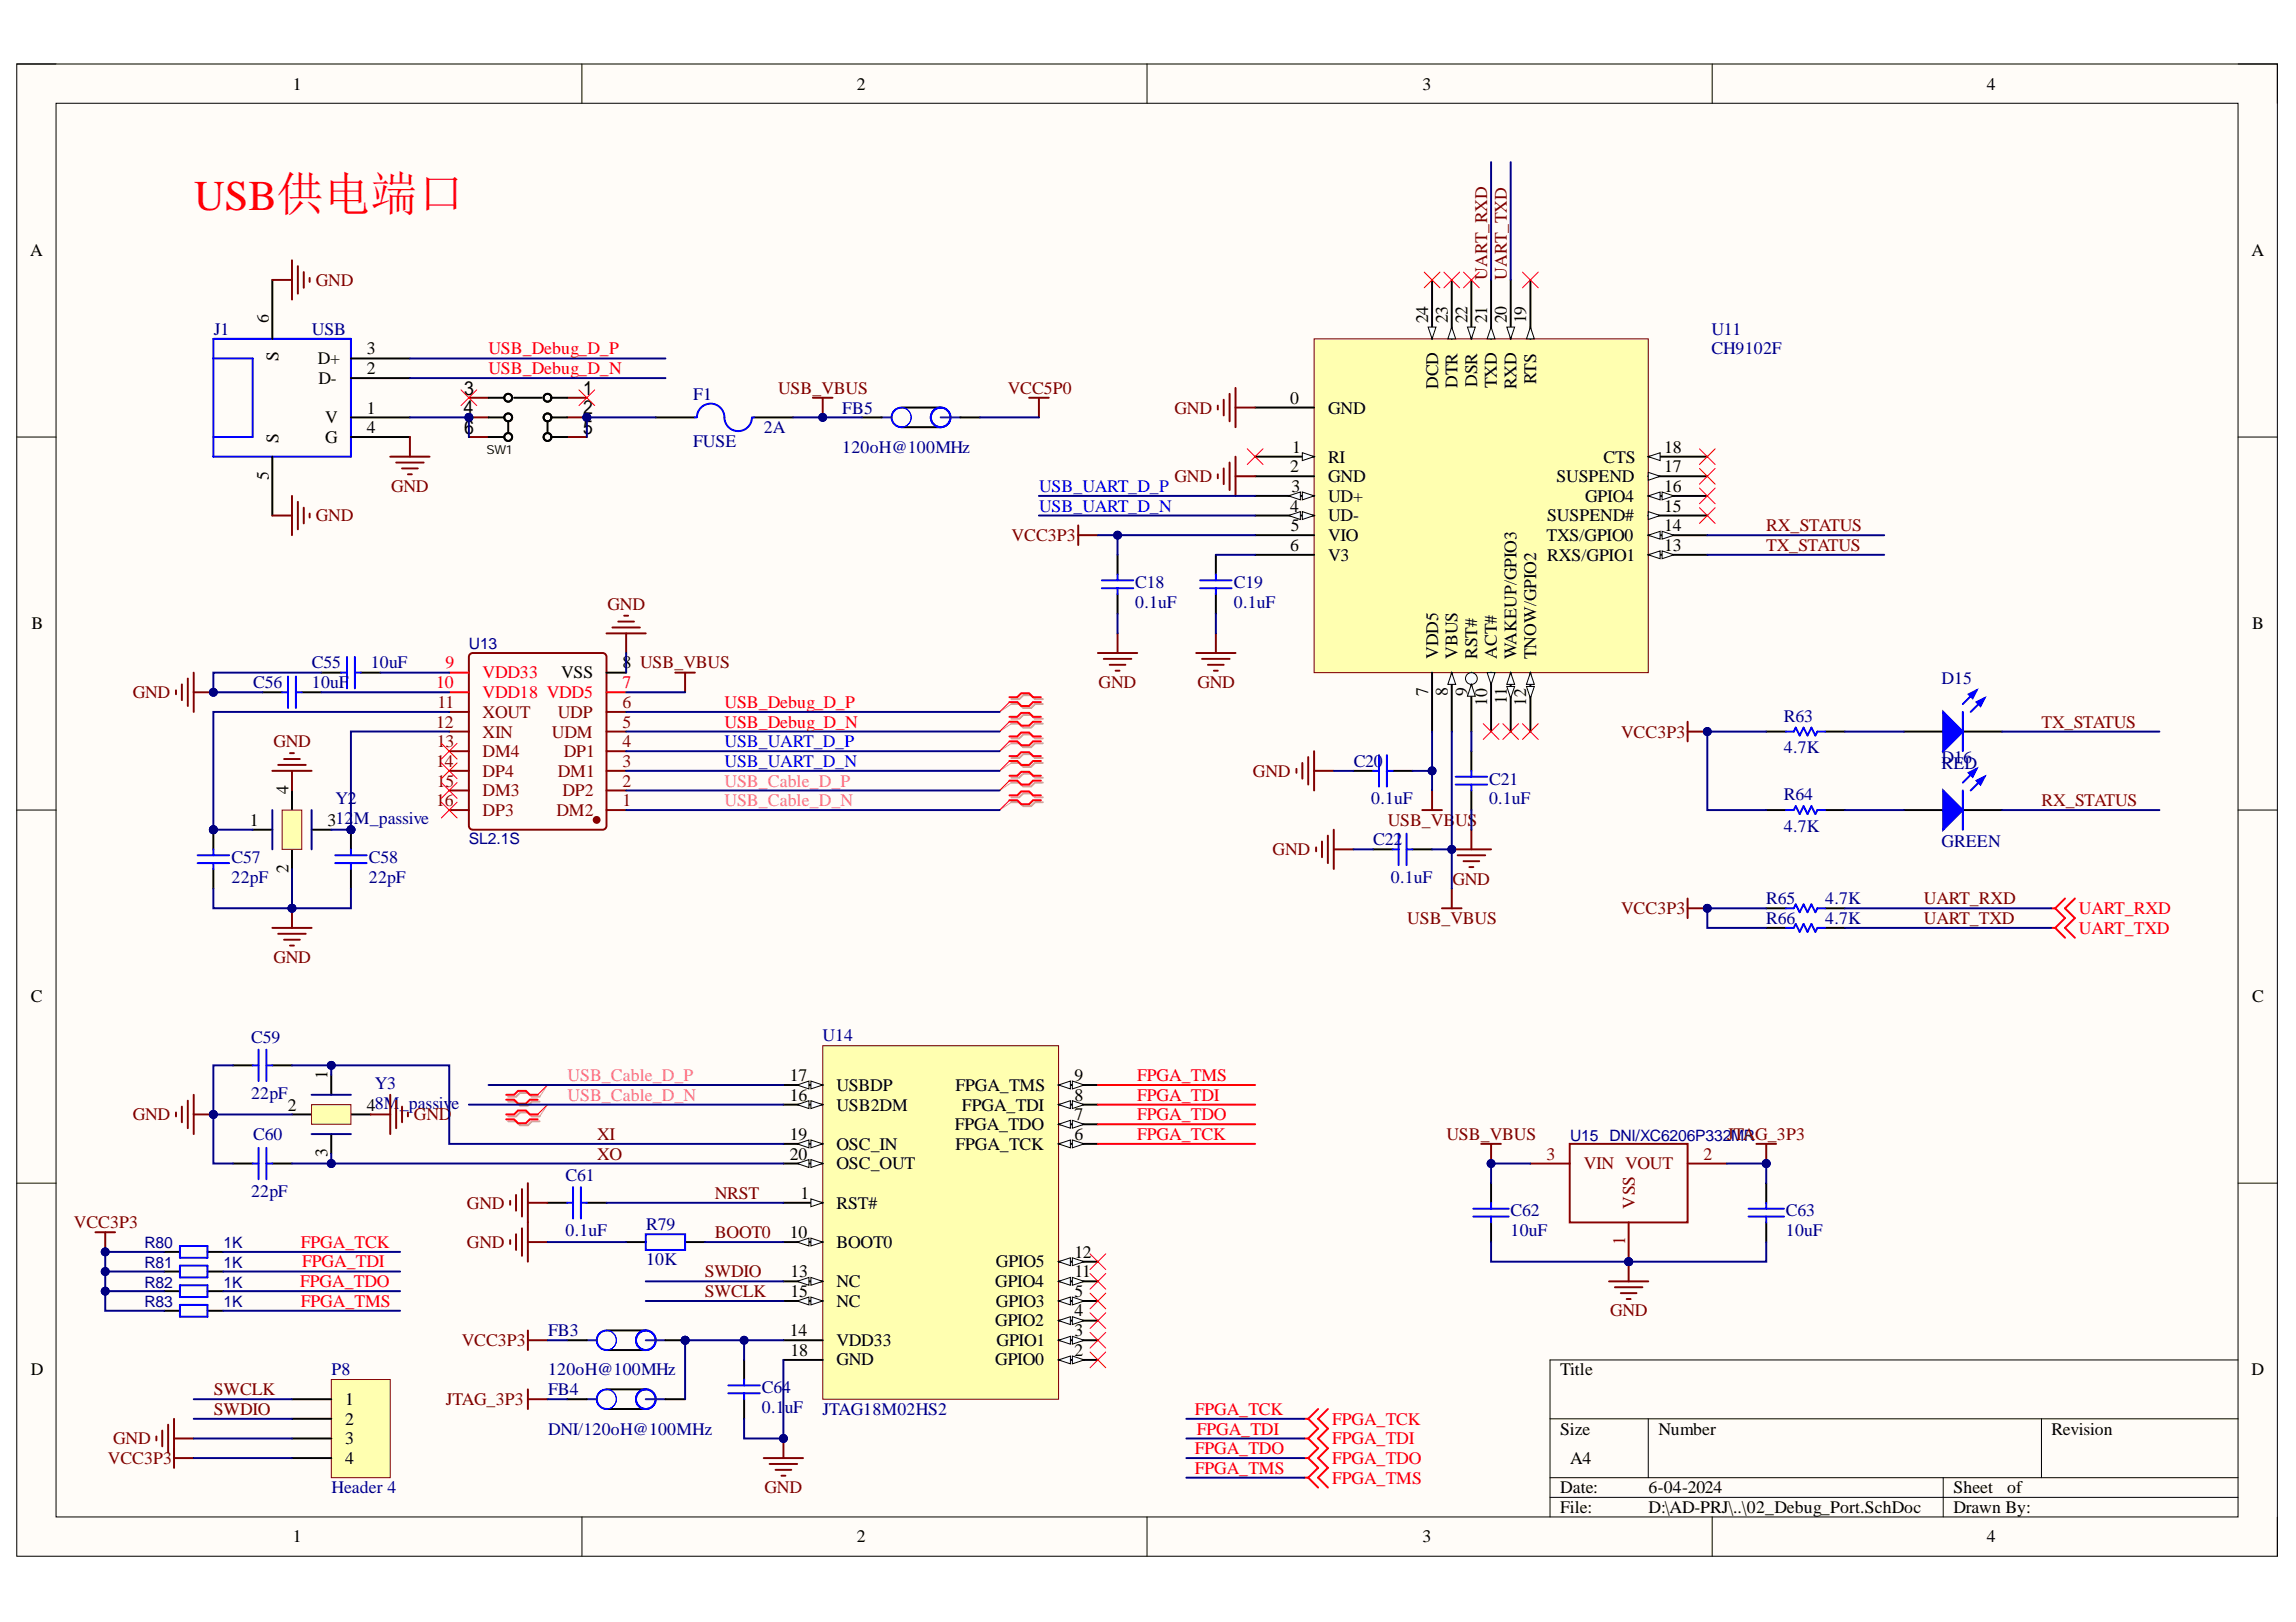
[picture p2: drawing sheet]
<svg xmlns="http://www.w3.org/2000/svg" width="297mm" height="210mm" viewBox="0 0 297 210" stroke-linecap="round" stroke-linejoin="round" font-family="sans-serif">
<defs><g id="words">
<text font-size="5.5" fill="#f00" x="25.1" y="27.1">USB供电端口</text>
<g font-size="2.3">
<text x="37.9" y="11.6">1</text>
<text x="110.8" y="11.6">2</text>
<text x="184" y="11.6">3</text>
<text x="257" y="11.6">4</text>
<text x="3.9" y="33.1">A</text>
<text x="291.3" y="33.1">A</text>
<text x="34.8" y="41.9" transform="rotate(-90 34.8 41.9)">6</text>
<text x="184.8" y="41.9" transform="rotate(-90 184.8 41.9)">24</text>
<text x="187.3" y="41.9" transform="rotate(-90 187.3 41.9)">23</text>
<text x="189.8" y="41.9" transform="rotate(-90 189.8 41.9)">22</text>
<text x="192.4" y="41.9" transform="rotate(-90 192.4 41.9)">21</text>
<text x="194.9" y="41.9" transform="rotate(-90 194.9 41.9)">20</text>
<text x="197.5" y="41.9" transform="rotate(-90 197.5 41.9)">19</text>
<text x="36" y="46.8" transform="rotate(-90 36 46.8)">S</text>
<text x="41.1" y="47.1">D+</text>
<text x="47.5" y="45.8">3</text>
<text x="41.2" y="49.7">D-</text>
<text x="47.5" y="48.4">2</text>
<text x="47.5" y="53.5">1</text>
<text x="166.9" y="52.3">0</text>
<text x="171.8" y="53.5">GND</text>
<text x="186" y="50.4" transform="rotate(-90 186 50.4)">DCD</text>
<text x="188.6" y="50.2" transform="rotate(-90 188.6 50.2)">DTR</text>
<text x="191.1" y="50.1" transform="rotate(-90 191.1 50.1)">DSR</text>
<text x="193.7" y="50.2" transform="rotate(-90 193.7 50.2)">TXD</text>
<text x="196.2" y="50.4" transform="rotate(-90 196.2 50.4)">RXD</text>
<text x="198.7" y="49.7" transform="rotate(-90 198.7 49.7)">RTS</text>
<text x="36" y="57.3" transform="rotate(-90 36 57.3)">S</text>
<text x="42" y="54.8">V</text>
<text x="42" y="57.3">G</text>
<text x="47.5" y="56.1">4</text>
<text x="167.2" y="58.6">1</text>
<text x="171.8" y="59.9">RI</text>
<text x="207.4" y="59.9">CTS</text>
<text x="215.3" y="58.6">18</text>
<text x="34.8" y="62.1" transform="rotate(-90 34.8 62.1)">5</text>
<text x="166.9" y="61.1">2</text>
<text x="167.1" y="63.7">3</text>
<text x="171.8" y="62.4">GND</text>
<text x="171.8" y="64.9">UD+</text>
<text x="201.4" y="62.4">SUSPEND</text>
<text x="205.1" y="64.9">GPIO4</text>
<text x="215.3" y="61.1">17</text>
<text x="215.3" y="63.7">16</text>
<text x="166.9" y="66.2">4</text>
<text x="166.9" y="71.3">6</text>
<text x="167" y="68.7">5</text>
<text x="171.8" y="67.5">UD-</text>
<text x="171.8" y="70">VIO</text>
<text x="200.1" y="70">TXS/GPIO0</text>
<text x="200.2" y="67.5">SUSPEND#</text>
<text x="215.3" y="66.2">15</text>
<text x="215.3" y="71.3">13</text>
<text x="215.3" y="68.7">14</text>
<text x="171.8" y="72.5">V3</text>
<text x="200.2" y="72.5">RXS/GPIO1</text>
<text x="4.1" y="81.4">B</text>
<text x="291.4" y="81.4">B</text>
<text x="72.6" y="87.8">VSS</text>
<text x="80.5" y="86.5">8</text>
<text x="186" y="85.3" transform="rotate(-90 186 85.3)">VDD5</text>
<text x="188.6" y="85.3" transform="rotate(-90 188.6 85.3)">VBUS</text>
<text x="191.1" y="85.3" transform="rotate(-90 191.1 85.3)">RST#</text>
<text x="193.7" y="85.3" transform="rotate(-90 193.7 85.3)">ACT#</text>
<text x="196.2" y="85.3" transform="rotate(-90 196.2 85.3)">WAKEUP/GPIO3</text>
<text x="198.7" y="85.3" transform="rotate(-90 198.7 85.3)">TNOW/GPIO2</text>
<text x="184.8" y="90.1" transform="rotate(-90 184.8 90.1)">7</text>
<text x="187.3" y="90.1" transform="rotate(-90 187.3 90.1)">8</text>
<text x="189.8" y="90.1" transform="rotate(-90 189.8 90.1)">9</text>
<text x="192.4" y="91.3" transform="rotate(-90 192.4 91.3)">10</text>
<text x="194.9" y="91.1" transform="rotate(-90 194.9 91.1)">11</text>
<text x="197.5" y="91.3" transform="rotate(-90 197.5 91.3)">12</text>
<text x="32.3" y="106.9">1</text>
<text x="37.3" y="102.8" transform="rotate(-90 37.3 102.8)">4</text>
<text x="42.4" y="106.9">312</text>
<text x="37.3" y="113" transform="rotate(-90 37.3 113)">2</text>
<text x="4" y="129.7">C</text>
<text x="291.4" y="129.7">C</text>
<text x="37.2" y="143.7">2</text>
<text x="42.4" y="139.7" transform="rotate(-90 42.4 139.7)">1</text>
<text x="47.5" y="143.7">48M_passiv</text>
<text x="102.2" y="142.4">16</text>
<text x="102.2" y="139.9">17</text>
<text x="108.2" y="143.7">USB2DM</text>
<text x="108.2" y="141.2">USBDP</text>
<text x="123.6" y="141.2">FPGA_TMS</text>
<text x="124.5" y="143.7">FPGA_TDI</text>
<text x="139" y="142.4">8</text>
<text x="139" y="139.9">9</text>
<text x="42.4" y="149.7" transform="rotate(-90 42.4 149.7)">3</text>
<text x="102.2" y="147.5">19</text>
<text x="108.2" y="148.8">OSC_IN</text>
<text x="123.5" y="146.3">FPGA_TDO</text>
<text x="123.6" y="148.8">FPGA_TCK</text>
<text x="139" y="147.5">6</text>
<text x="139" y="145">7</text>
<text x="102.2" y="150.1">20</text>
<text x="103.6" y="155.1">1</text>
<text x="108.2" y="151.3">OSC_OUT</text>
<text x="102.2" y="160.2">10</text>
<text x="108.2" y="156.4">RST#</text>
<text x="108.2" y="161.5">BOOT0</text>
<text x="102.3" y="165.3">13</text>
<text x="102.3" y="167.8">15</text>
<text x="108.2" y="166.5">NC</text>
<text x="128.8" y="166.5">GPIO4</text>
<text x="128.8" y="164">GPIO5</text>
<text x="139" y="167.8">5</text>
<text x="139" y="165.3">11</text>
<text x="139" y="162.7">12</text>
<text x="102.2" y="172.9">14</text>
<text x="108.2" y="169.1">NC</text>
<text x="128.8" y="171.6">GPIO2</text>
<text x="128.8" y="169.1">GPIO3</text>
<text x="139" y="172.9">3</text>
<text x="139" y="170.3">4</text>
<text x="4" y="178">D</text>
<text x="102.3" y="175.4">18</text>
<text x="108.2" y="176.7">GND</text>
<text x="108.2" y="174.2">VDD33</text>
<text x="128.8" y="176.7">GPIO0</text>
<text x="128.9" y="174.2">GPIO1</text>
<text x="139" y="175.4">2</text>
<text x="201.9" y="178">Title</text>
<text x="291.3" y="178">D</text>
<text x="44.7" y="181.8">1</text>
<text x="44.7" y="184.4">2</text>
<text x="201.9" y="185.6">Size</text>
<text x="214.6" y="185.6">Number</text>
<text x="265.4" y="185.6">Revision</text>
<text x="44.7" y="186.9">3</text>
<text x="44.7" y="189.5">4</text>
<text x="203.1" y="189.5">A4</text>
<text x="201.9" y="193.3">Date:</text>
<text x="201.9" y="195.8">File:</text>
<text x="213.3" y="193.3">6-04-2024</text>
<text x="213.3" y="195.8">D:\AD-PRJ\..\02_Debug_Port.SchDoc</text>
<text x="252.7" y="193.3">Sheet</text>
<text x="252.7" y="195.8">Drawn By:</text>
<text x="259.7" y="193.3">of</text>
<text x="37.9" y="199.6">1</text>
<text x="110.8" y="199.6">2</text>
<text x="184" y="199.6">3</text>
<text x="257" y="199.6">4</text>
</g>
<g font-size="2.3" fill="#800000">
<text x="40.9" y="36.9">GND</text>
<text x="192.4" y="36.2" transform="rotate(-90 192.4 36.2)">UART_RXD</text>
<text x="194.9" y="36.2" transform="rotate(-90 194.9 36.2)">UART_TXD</text>
<text x="100.7" y="51">USB_VBUS</text>
<text x="130.4" y="51">VCC5P0</text>
<text x="151.9" y="53.5">GND</text>
<text x="50.6" y="63.7">GND</text>
<text x="151.9" y="62.4">GND</text>
<text x="40.9" y="67.5">GND</text>
<text x="130.9" y="70">VCC3P3</text>
<text x="78.6" y="78.9">GND</text>
<text x="82.8" y="86.5">USB_VBUS</text>
<text x="142.1" y="89">GND</text>
<text x="154.9" y="89">GND</text>
<text x="17.2" y="90.3">GND</text>
<text x="209.7" y="95.4">VCC3P3</text>
<text x="35.4" y="96.7">GND</text>
<text x="162.1" y="100.5">GND</text>
<text x="179.5" y="106.9">USB_VBUS</text>
<text x="164.6" y="110.7">GND</text>
<text x="182.1" y="119.5">USB_VBUS</text>
<text x="187.9" y="114.5">GND</text>
<text x="209.7" y="118.3">VCC3P3</text>
<text x="248.9" y="119.5">UART_TXD</text>
<text x="248.9" y="117">UART_RXD</text>
<text x="35.4" y="124.6">GND</text>
<text x="17.2" y="145">GND</text>
<text x="53.6" y="145">GND</text>
<text x="77.2" y="147.5">XI</text>
<text x="187.1" y="147.5">USB_VBUS</text>
<text x="224.3" y="147.5">T</text>
<text x="77.2" y="150.1">XO</text>
<text x="92.5" y="155.1">NRST</text>
<text x="9.6" y="158.9">VCC3P3</text>
<text x="60.4" y="156.4">GND</text>
<text x="60.4" y="161.5">GND</text>
<text x="92.5" y="160.2">BOOT0</text>
<text x="91.2" y="167.8">SWCLK</text>
<text x="91.2" y="165.3">SWDIO</text>
<text x="208.3" y="170.3">GND</text>
<text x="59.7" y="174.2">VCC3P3</text>
<text x="27.7" y="180.6">SWCLK</text>
<text x="27.7" y="183.1">SWDIO</text>
<text x="57.7" y="181.8">JTAG_3P3</text>
<text x="14" y="189.5">VCC3P3</text>
<text x="14.6" y="186.9">GND</text>
<text x="98.9" y="193.3">GND</text>
</g>
<g font-size="2.3" fill="#000080">
<text x="27.7" y="43.3">J1</text>
<text x="40.4" y="43.3">USB</text>
<text x="221.4" y="43.3">U11</text>
<text x="221.4" y="45.8">CH9102F</text>
<text x="89.7" y="51.7">F1</text>
<text x="109" y="53.5">FB5</text>
<text x="89.7" y="57.8">FUSE</text>
<text x="98.8" y="56.1">2A</text>
<text x="109" y="58.6">120oH@100MHz</text>
<text x="146.9" y="76.1">C18</text>
<text x="159.6" y="76.1">C19</text>
<text x="146.9" y="78.6">0.1uF</text>
<text x="159.6" y="78.6">0.1uF</text>
<text x="32.7" y="89">C56</text>
<text x="40.4" y="86.5">C55</text>
<text x="40.4" y="89">10uF</text>
<text x="48" y="86.5">10uF</text>
<text x="251.2" y="88.5">D15</text>
<text x="230.8" y="93.4">R63</text>
<text x="175.1" y="99.3">C20</text>
<text x="192.6" y="101.5">C21</text>
<text x="230.8" y="97.5">4.7K</text>
<text x="251.2" y="98.7">D16</text>
<text x="251.2" y="99.5">RED</text>
<text x="43.4" y="104.1">Y2</text>
<text x="45.8" y="106.6">M_passive</text>
<text x="177.4" y="104.1">0.1uF</text>
<text x="192.6" y="104.1">0.1uF</text>
<text x="230.8" y="107.6">4.7K</text>
<text x="230.8" y="103.6">R64</text>
<text x="29.9" y="111.7">C57</text>
<text x="47.7" y="111.7">C58</text>
<text x="177.7" y="109.4">C22</text>
<text x="251.2" y="109.6">GREEN</text>
<text x="29.9" y="114.2">22pF</text>
<text x="47.7" y="114.2">22pF</text>
<text x="179.9" y="114.2">0.1uF</text>
<text x="228.5" y="117">R65</text>
<text x="228.5" y="119.5">R66</text>
<text x="236.1" y="117">4.7K</text>
<text x="236.1" y="119.5">4.7K</text>
<text x="32.5" y="135">C59</text>
<text x="106.4" y="134.8">U14</text>
<text x="32.5" y="142.2">22pF</text>
<text x="48.5" y="140.9">Y3</text>
<text x="58.4" y="143.5">e</text>
<text x="32.7" y="147.5">C60</text>
<text x="32.5" y="154.9">22pF</text>
<text x="73.2" y="152.8">C61</text>
<text x="73.2" y="159.9">0.1uF</text>
<text x="83.6" y="159.2">R79</text>
<text x="195.4" y="159.9">10uF</text>
<text x="195.4" y="157.4">C62</text>
<text x="231" y="159.9">10uF</text>
<text x="231" y="157.4">C63</text>
<text x="83.6" y="163.8">10K</text>
<text x="70.9" y="172.9">FB3</text>
<text x="42.9" y="178">P8</text>
<text x="70.9" y="178">120oH@100MHz</text>
<text x="70.9" y="185.6">DNI/120oH@100MHz</text>
<text x="70.9" y="180.6">FB4</text>
<text x="98.6" y="182.9">0.1</text>
<text x="98.6" y="180.3">C64</text>
<text x="101.5" y="182.9">uF</text>
<text x="106.4" y="183.1">JTAG18M02HS2</text>
<text x="42.9" y="193.3">Header 4</text>
</g>
<g font-size="2.3" fill="#f00">
<text x="63.2" y="45.8">USB_Debug_D_P</text>
<text x="63.2" y="48.4">USB_Debug_D_N</text>
<text x="56.4" y="89">10</text>
<text x="57.6" y="86.5">9</text>
<text x="62.4" y="87.8">VDD33</text>
<text x="80.5" y="89">7</text>
<text x="62.4" y="90.3">VDD18 VDD5</text>
<text x="93.7" y="94.2">USB_Debug_D_N</text>
<text x="93.7" y="91.6">USB_Debug_D_P</text>
<text x="269" y="118.3">UART_RXD</text>
<text x="269" y="120.8">UART_TXD</text>
<text x="147.1" y="142.4">FPGA_TDI</text>
<text x="147.1" y="139.9">FPGA_TMS</text>
<text x="147.1" y="147.5">FPGA_TCK</text>
<text x="147.1" y="145">FPGA_TDO</text>
<text x="38.9" y="161.5">FPGA_TCK</text>
<text x="38.8" y="166.5">FPGA_TDO</text>
<text x="39.1" y="164">FPGA_TDI</text>
<text x="38.9" y="169.1">FPGA_TMS</text>
<text x="154.6" y="183.1">FPGA_TCK</text>
<text x="154.8" y="185.6">FPGA_TDI</text>
<text x="172.3" y="184.4">FPGA_TCK</text>
<text x="154.6" y="188.2">FPGA_TDO</text>
<text x="154.6" y="190.7">FPGA_TMS</text>
<text x="172.3" y="186.9">FPGA_TDI</text>
<text x="172.3" y="189.5">FPGA_TDO</text>
<text x="172.3" y="192">FPGA_TMS</text>
</g>
<g font-size="2.3" fill="#00f">
<text x="134.4" y="63.7">USB_UART_D_P</text>
<text x="134.4" y="66.2">USB_UART_D_N</text>
<text x="93.7" y="99.3">USB_UART_D_N</text>
<text x="93.7" y="96.7">USB_UART_D_P</text>
</g>
<g font-size="2.3" fill="#980000">
<text x="228.5" y="71.3">TX_STATUS</text>
<text x="228.5" y="68.7">RX_STATUS</text>
<text x="264.1" y="94.2">TX_STATUS</text>
<text x="264.1" y="104.3">RX_STATUS</text>
</g>
<g font-size="2.3" fill="#800">
<text x="56.4" y="94.2">12</text>
<text x="56.6" y="91.6">11</text>
<text x="62.4" y="92.9">XOUT</text>
<text x="62.4" y="95.4">XIN</text>
<text x="71.4" y="95.4">UDM</text>
<text x="72.2" y="92.9">UDP</text>
<text x="80.5" y="94.2">5</text>
<text x="80.5" y="91.6">6</text>
<text x="56.4" y="99.3">14</text>
<text x="56.5" y="96.7">13</text>
<text x="56.5" y="101.8">15</text>
<text x="62.4" y="98">DM4</text>
<text x="62.4" y="100.5">DP4</text>
<text x="72.2" y="100.5">DM1</text>
<text x="72.9" y="98">DP1</text>
<text x="80.5" y="101.8">2</text>
<text x="80.5" y="99.3">3</text>
<text x="80.5" y="96.7">4</text>
<text x="56.4" y="104.3">16</text>
<text x="62.4" y="103.1">DM3</text>
<text x="62.4" y="105.6">DP3</text>
<text x="72" y="105.6">DM2</text>
<text x="72.8" y="103.1">DP2</text>
<text x="80.5" y="104.3">1</text>
<text x="200.1" y="150.1">3</text>
<text x="204.9" y="151.3">VIN VOUT</text>
<text x="220.4" y="150.1">2</text>
<text x="210.2" y="161.1" transform="rotate(-90 210.2 161.1)">1</text>
<text x="211.5" y="156.4" transform="rotate(-90 211.5 156.4)">VSS</text>
</g>
<g font-size="2.3" fill="#f0f">
<text x="93.7" y="101.8">USB_Cable_D_P</text>
<text x="93.7" y="104.3">USB_Cable_D_N</text>
<text x="73.4" y="142.4">USB_Cable_D_N</text>
<text x="73.4" y="139.9">USB_Cable_D_P</text>
</g>
<g font-size="2" fill="#000080">
<text x="60.7" y="84">U13</text>
<text x="60.7" y="109.2">SL2.1S</text>
<text x="203.1" y="147.6">U15 DNI/XC6206P332JMA</text>
<text x="225.6" y="147.6">RG_3P3</text>
<text x="18.7" y="161.6">R80</text>
<text x="28.9" y="161.6">1K</text>
<text x="18.7" y="164.1">R81</text>
<text x="18.7" y="166.6">R82</text>
<text x="28.9" y="164.1">1K</text>
<text x="28.9" y="166.6">1K</text>
<text x="18.7" y="169.2">R83</text>
<text x="28.9" y="169.2">1K</text>
</g>
<text font-size="1.6" x="62.9" y="58.8">SW1</text>
</g></defs>
<path d="M2.2 8.3h292.4v193.1h-292.4z" fill-rule="evenodd" fill="#fffcf8"/>
<path d="M2.2 8.3h292.4v193.1h-292.4z" fill="none" stroke="#000" stroke-width=".13"/>
<path d="M7.3 13.4h282.2v182.9h-282.2z" fill-rule="evenodd" fill="#fffcf8"/>
<g fill="none" stroke="#000" stroke-width=".13">
<path d="M2.2 8.3h5.1M7.3 13.4h282.2v182.9h-282.2zM75.3 8.3v5.1M148.4 8.3v5.1M221.5 8.3v5.1M289.5 8.3h5.1v5.1M2.2 56.6h5.1M289.5 56.6h5.1M2.2 104.8h5.1M289.5 104.8h5.1M2.2 153.1h5.1M289.5 153.1h5.1"/>
<path d="M289.5 176h-89v20.3M75.3 196.3v5.1M148.4 196.3v5.1M200.5 183.6h89M200.5 191.2h89M200.5 193.8h89M213.2 183.6v7.6M221.5 196.3v5.1M251.4 191.2v5.1M264.1 183.6v7.6M294.6 196.3v5.1"/>
</g>
<path d="M170 43.8h43.2v43.2h-43.2z" fill-rule="evenodd" fill="#ffffb0"/>
<path d="M170 43.8h43.2v43.2h-43.2z" fill="none" stroke="#800000" stroke-width=".13"/>
<path d="M192.9 36.2v7.6" fill="none" stroke="#000" stroke-width=".25"/>
<path d="M192.9 42.3l.5 1.5h-1z" fill="#f8fcff"/>
<path d="M192.9 42.3l.5 1.5h-1z" fill="none" stroke="#000" stroke-width=".13"/>
<path d="M162.4 61.6h7.6M162.4 64.2h7.6" fill="none" stroke="#000" stroke-width=".25"/>
<path d="M168.5 63.7l1.5 .5-1.5 .5z" fill="#f8fcff"/>
<path d="M168.5 63.7l1.5 .5-1.5 .5z" fill="none" stroke="#000" stroke-width=".13"/>
<path d="M166.7 64.2l1.5-.5v1z" fill="#f8fcff"/>
<path d="M166.7 64.2l1.5-.5v1z" fill="none" stroke="#000" stroke-width=".13"/>
<path d="M162.4 66.7h7.6" fill="none" stroke="#000" stroke-width=".25"/>
<path d="M168.5 66.2l1.5 .5-1.5 .5z" fill="#f8fcff"/>
<path d="M168.5 66.2l1.5 .5-1.5 .5z" fill="none" stroke="#000" stroke-width=".13"/>
<path d="M166.7 66.7l1.5-.5v1z" fill="#f8fcff"/>
<path d="M166.7 66.7l1.5-.5v1z" fill="none" stroke="#000" stroke-width=".13"/>
<path d="M190.4 36.2v7.6M162.4 52.7h7.6" fill="none" stroke="#000" stroke-width=".25"/>
<path d="M189.8 42.3h1.1l-.5 1.5z" fill="#f8fcff"/>
<path d="M189.8 42.3h1.1l-.5 1.5z" fill="none" stroke="#000" stroke-width=".13"/>
<path d="M162.4 59.1h7.6" fill="none" stroke="#000" stroke-width=".25"/>
<path d="M168.5 58.6l1.5 .5-1.5 .5z" fill="#f8fcff"/>
<path d="M168.5 58.6l1.5 .5-1.5 .5z" fill="none" stroke="#000" stroke-width=".13"/>
<path d="M213.2 61.6h7.7" fill="none" stroke="#000" stroke-width=".25"/>
<path d="M213.2 61.1l1.6 .5-1.6 .6z" fill="#f8fcff"/>
<path d="M213.2 61.1l1.6 .5-1.6 .6z" fill="none" stroke="#000" stroke-width=".13"/>
<path d="M213.2 64.2h7.7" fill="none" stroke="#000" stroke-width=".25"/>
<path d="M213.2 64.2l1.6-.5v1z" fill="#f8fcff"/>
<path d="M213.2 64.2l1.6-.5v1z" fill="none" stroke="#000" stroke-width=".13"/>
<path d="M215 63.7l1.6 .5-1.6 .5z" fill="#f8fcff"/>
<path d="M215 63.7l1.6 .5-1.6 .5z" fill="none" stroke="#000" stroke-width=".13"/>
<path d="M198 87v7.7" fill="none" stroke="#000" stroke-width=".25"/>
<path d="M198 87l.5 1.6h-1z" fill="#f8fcff"/>
<path d="M198 87l.5 1.6h-1z" fill="none" stroke="#000" stroke-width=".13"/>
<path d="M197.5 88.8h1l-.5 1.6z" fill="#f8fcff"/>
<path d="M197.5 88.8h1l-.5 1.6z" fill="none" stroke="#000" stroke-width=".13"/>
<path d="M195.4 87v7.7" fill="none" stroke="#000" stroke-width=".25"/>
<path d="M195.4 87l.6 1.6h-1.1z" fill="#f8fcff"/>
<path d="M195.4 87l.6 1.6h-1.1z" fill="none" stroke="#000" stroke-width=".13"/>
<path d="M194.9 88.8h1.1l-.6 1.6z" fill="#f8fcff"/>
<path d="M194.9 88.8h1.1l-.6 1.6z" fill="none" stroke="#000" stroke-width=".13"/>
<path d="M192.9 87v7.7" fill="none" stroke="#000" stroke-width=".25"/>
<path d="M192.4 87h1l-.5 1.6z" fill="#f8fcff"/>
<path d="M192.4 87h1l-.5 1.6z" fill="none" stroke="#000" stroke-width=".13"/>
<path d="M190.4 87v7.7" fill="none" stroke="#000" stroke-width=".25"/>
<circle cx="190.4" cy="87.8" r=".76" fill="#f8fcff"/>
<circle cx="190.4" cy="87.8" r=".76" fill="none" stroke="#000" stroke-width=".13"/>
<path d="M190.4 88.6l.5 1.5h-1.1z" fill="#f8fcff"/>
<path d="M190.4 88.6l.5 1.5h-1.1z" fill="none" stroke="#000" stroke-width=".13"/>
<path d="M213.2 59.1h7.7" fill="none" stroke="#000" stroke-width=".25"/>
<path d="M213.2 59.1l1.6-.5v1z" fill="#f8fcff"/>
<path d="M213.2 59.1l1.6-.5v1z" fill="none" stroke="#000" stroke-width=".13"/>
<path d="M198 36.2v7.6" fill="none" stroke="#000" stroke-width=".25"/>
<path d="M198 42.3l.5 1.5h-1z" fill="#f8fcff"/>
<path d="M198 42.3l.5 1.5h-1z" fill="none" stroke="#000" stroke-width=".13"/>
<path d="M213.2 66.7h7.7" fill="none" stroke="#000" stroke-width=".25"/>
<path d="M213.2 66.2l1.6 .5-1.6 .5z" fill="#f8fcff"/>
<path d="M213.2 66.2l1.6 .5-1.6 .5z" fill="none" stroke="#000" stroke-width=".13"/>
<path d="M195.4 36.2v7.6" fill="none" stroke="#000" stroke-width=".25"/>
<path d="M194.9 42.3h1.1l-.6 1.5z" fill="#f8fcff"/>
<path d="M194.9 42.3h1.1l-.6 1.5z" fill="none" stroke="#000" stroke-width=".13"/>
<path d="M162.4 69.3h7.6M162.4 71.8h7.6M185.3 87v7.7M187.8 87v7.7" fill="none" stroke="#000" stroke-width=".25"/>
<path d="M187.8 87l.5 1.6h-1z" fill="#f8fcff"/>
<path d="M187.8 87l.5 1.6h-1z" fill="none" stroke="#000" stroke-width=".13"/>
<path d="M213.2 71.8h7.7" fill="none" stroke="#000" stroke-width=".25"/>
<path d="M213.2 71.8l1.6-.5v1z" fill="#f8fcff"/>
<path d="M213.2 71.8l1.6-.5v1z" fill="none" stroke="#000" stroke-width=".13"/>
<path d="M215 71.3l1.6 .5-1.6 .5z" fill="#f8fcff"/>
<path d="M215 71.3l1.6 .5-1.6 .5z" fill="none" stroke="#000" stroke-width=".13"/>
<path d="M213.2 69.3h7.7" fill="none" stroke="#000" stroke-width=".25"/>
<path d="M213.2 69.3l1.6-.5v1z" fill="#f8fcff"/>
<path d="M213.2 69.3l1.6-.5v1z" fill="none" stroke="#000" stroke-width=".13"/>
<path d="M215 68.8l1.6 .5-1.6 .5z" fill="#f8fcff"/>
<path d="M215 68.8l1.6 .5-1.6 .5z" fill="none" stroke="#000" stroke-width=".13"/>
<path d="M187.8 36.2v7.6" fill="none" stroke="#000" stroke-width=".25"/>
<path d="M187.8 42.3l.5 1.5h-1z" fill="#f8fcff"/>
<path d="M187.8 42.3l.5 1.5h-1z" fill="none" stroke="#000" stroke-width=".13"/>
<path d="M185.3 36.2v7.6" fill="none" stroke="#000" stroke-width=".25"/>
<path d="M184.8 42.3h1l-.5 1.5z" fill="#f8fcff"/>
<path d="M184.8 42.3h1l-.5 1.5z" fill="none" stroke="#000" stroke-width=".13"/>
<g fill="none" stroke="#800000" stroke-width=".25">
<path d="M157.6 52.5v.5M158.3 51.7v2.1M159.1 51v3.5M159.1 59.9v3.5M159.8 50.2v5.1M159.8 59.1v5.1M159.8 52.7h2.6M139.5 68v2.5M139.5 69.3h2.5M157.6 61.4v.5M158.3 60.6v2.1M159.8 61.6h2.6"/>
<path d="M142 84.5h5.1M142.8 85.3h3.6M143.6 86h2M144.3 86.8h.5M144.6 82v2.5M154.8 84.5h5M155.5 85.3h3.6M156.3 86h2M157 86.8h.6M157.3 82v2.5M167.7 99.5v.5M168.5 98.7v2.1"/>
<path d="M169.2 98v3.5M170 97.2v5.1M170 99.8h2.6M170.3 109.7v.5M171 108.9v2M171.8 108.1v3.6M172.6 107.4v5.1M172.6 109.9h2.5M184 104.8h2.5M185.3 102.3v2.5M186.5 117.5h2.6M187.8 109.9h5.1"/>
<path d="M187.8 115v2.5M188.6 110.7h3.5M189.3 111.4h2.1M190.1 112.2h.5M190.4 107.4v2.5"/>
</g>
<g fill="none" stroke="#f00" stroke-width=".13">
<path d="M184.3 35.2l2 2M186.3 35.2l-2 2M186.8 35.2l2 2M188.8 35.2l-2 2M189.3 35.2l2.1 2M191.4 35.2l-2.1 2M197 35.2l2 2M199 35.2l-2 2M161.4 58.1l2 2M163.4 58.1l-2 2M219.9 58.1l2 2M221.9 58.1l-2 2"/>
<path d="M219.9 65.7l2 2M219.9 60.6l2 2.1M219.9 63.2l2 2M221.9 65.7l-2 2M221.9 60.6l-2 2.1M221.9 63.2l-2 2M191.9 93.7l2 2M193.9 93.7l-2 2M194.4 93.7l2.1 2M196.5 93.7l-2.1 2M197 93.7l2 2M199 93.7l-2 2"/>
</g>
<path d="M144.6 71.8v2.5M144.6 76.9v2.5M157.3 71.8v2.5M157.3 76.9v2.5M175.1 99.8h2.5M180.2 99.8h2.5M190.4 97.2v2.6M177.6 109.9h2.6M182.7 109.9h2.6M190.4 102.3v2.5M246.3 104.8h5.1M253.9 104.8h5.1" fill="none" stroke="#000" stroke-width=".25"/>
<g fill="none" stroke="#00f" stroke-width=".25">
<path d="M142.5 76.1h4.1M142.5 75.1h4.1M144.6 74.3v.8M144.6 76.1v.8M155.3 76.1h4M155.3 75.1h4M157.3 74.3v.8M157.3 76.1v.8M177.6 99.8h.8M178.4 97.7v4.1M179.4 97.7v4.1M179.4 99.8h.8"/>
<path d="M190.4 99.8v.7M180.2 109.9h.7M180.9 107.9v4.1M182 107.9v4.1M182 109.9h.7M188.3 100.5h4.1M188.3 101.5h4.1M190.4 101.5v.8"/>
</g>
<path d="M251.4 102.3l2.5 2.5-2.5 2.6z" fill="#00f"/>
<path d="M255.7 99.5l-1.8 1.8M251.4 102.3l2.5 2.5-2.5 2.6zM256.7 100.5l-1.8 1.8" fill="none" stroke="#00f" stroke-width=".25"/>
<path d="M255.7 101l1-.5-.5 1z" fill="#00f"/>
<path d="M255.7 101l1-.5-.5 1z" fill="none" stroke="#00f" stroke-width=".25"/>
<path d="M254.7 100l1-.5-.5 1z" fill="#00f"/>
<path d="M231 104.8h1.1l.2-.5 .5 1 .5-1 .5 1 .5-1 .6 1 .2-.5h1M253.9 102.3v5.1M254.7 100l1-.5-.5 1z" fill="none" stroke="#00f" stroke-width=".25"/>
<path d="M246.3 94.7h5.1M253.9 94.7h5.1M228.5 104.8h2.5M236.1 104.8h2.6" fill="none" stroke="#000" stroke-width=".25"/>
<path d="M251.4 92.1l2.5 2.6-2.5 2.5z" fill="#00f"/>
<path d="M251.4 92.1l2.5 2.6-2.5 2.5zM255.7 89.3l-1.8 1.8M256.7 90.4l-1.8 1.7" fill="none" stroke="#00f" stroke-width=".25"/>
<path d="M255.7 90.9l1-.5-.5 1z" fill="#00f"/>
<path d="M255.7 90.9l1-.5-.5 1z" fill="none" stroke="#00f" stroke-width=".25"/>
<path d="M254.7 89.8l1-.5-.5 1.1z" fill="#00f"/>
<path d="M231 94.7h1.1l.2-.5 .5 1 .5-1 .5 1 .5-1 .6 1 .2-.5h1M253.9 92.1v5.1M254.7 89.8l1-.5-.5 1.1z" fill="none" stroke="#00f" stroke-width=".25"/>
<path d="M228.5 94.7h2.5M236.1 94.7h2.6" fill="none" stroke="#000" stroke-width=".25"/>
<path d="M265.4 117.5h.5M265.9 117.5l1.3 1.3-1.3 1.3M267.2 116.3l-1.3 1.2M268.4 116.3l-1.2 1.2 1.2 1.3-1.2 1.3 1.2 1.3M265.4 120.1h.5M265.9 120.1l1.3 1.3" fill="none" stroke="#f00" stroke-width=".25"/>
<path d="M218.3 93.4v2.5M218.3 94.7h2.6" fill="none" stroke="#800000" stroke-width=".25"/>
<circle cx="220.9" cy="94.7" r=".51" fill="#000080"/>
<circle cx="220.9" cy="94.7" r=".51" fill="none" stroke="#000080" stroke-width=".13"/>
<path d="M228.5 117.5h2.5M236.1 117.5h2.6M228.5 120.1h2.5M236.1 120.1h2.6" fill="none" stroke="#000" stroke-width=".25"/>
<path d="M231 117.5h1.1l.2-.5 .5 1.1 .5-1.1 .5 1.1 .5-1.1 .6 1.1 .2-.6h1M231 120.1h1.1l.2-.5 .5 1 .5-1 .5 1 .5-1 .6 1 .2-.5h1" fill="none" stroke="#00f" stroke-width=".25"/>
<path d="M218.3 116.3v2.5M218.3 117.5h2.6" fill="none" stroke="#800000" stroke-width=".25"/>
<circle cx="220.9" cy="117.5" r=".51" fill="#000080"/>
<circle cx="220.9" cy="117.5" r=".51" fill="none" stroke="#000080" stroke-width=".13"/>
<path d="M84.8 54h5.1M97.5 54h5.1" fill="none" stroke="#000" stroke-width=".25"/>
<path d="M89.9 54h.3M90.2 54a1.78 1.78 0 0 1 1.8-1.8 1.78 1.78 0 0 1 1.7 1.8 1.78 1.78 0 0 0 1.8 1.8 1.78 1.78 0 0 0 1.8-1.7M97.3 54h.2" fill="none" stroke="#00f" stroke-width=".25"/>
<path d="M105.2 51.5h2.5M106.4 51.5v2.5" fill="none" stroke="#800000" stroke-width=".25"/>
<circle cx="106.4" cy="54" r=".51" fill="#000080"/>
<circle cx="106.4" cy="54" r=".51" fill="none" stroke="#000080" stroke-width=".13"/>
<path d="M27.6 43.8h17.8v15.3h-17.8zM27.6 46.4h5.1v10.2h-5.1M23.3 161.2h3.5v1.6h-3.5zM23.3 163.8h3.5v1.5h-3.5zM23.3 166.3h3.5v1.6h-3.5zM23.3 168.9h3.5v1.5h-3.5z" fill="none" stroke="#00f" stroke-width=".25"/>
<g fill="none" stroke="#000" stroke-width=".25">
<path d="M35.2 36.2v7.6M35.2 59.1v7.6M45.4 46.4h7.6M45.4 48.9h7.6M45.4 54h7.6M45.4 56.6h7.6M21.2 162h2.1M21.2 164.6h2.1M21.2 167.1h2.1M21.2 169.6h2.1M26.8 162h2.1M26.8 164.6h2.1"/>
<path d="M26.8 167.1h2.1M26.8 169.6h2.1"/>
</g>
<g fill="none" stroke="#800000" stroke-width=".25">
<path d="M35.2 36.2h2.6M37.8 33.7v5.1M38.5 34.4v3.6M39.3 35.2v2M40.1 36v.5M50.5 59.1h5.1M51.3 59.9h3.5M53 56.6v2.5M35.2 66.7h2.6M37.8 64.2v5.1M38.5 64.9v3.6M39.3 65.7v2"/>
<path d="M40.1 66.5v.5M52 60.6h2.1M52.8 61.4h.5M12.3 159.5h2.6M13.6 159.5v2.5"/>
</g>
<circle cx="13.6" cy="162" r=".51" fill="#000080"/>
<circle cx="13.6" cy="162" r=".51" fill="none" stroke="#000080" stroke-width=".13"/>
<path d="M106.4 135.3h30.6v45.8h-30.6z" fill-rule="evenodd" fill="#ffffb0"/>
<path d="M106.4 135.3h30.6v45.8h-30.6z" fill="none" stroke="#800000" stroke-width=".13"/>
<path d="M101.3 148h5.1" fill="none" stroke="#000" stroke-width=".25"/>
<path d="M104.9 147.5l1.5 .5-1.5 .5z" fill="#f8fcff"/>
<path d="M104.9 147.5l1.5 .5-1.5 .5z" fill="none" stroke="#000" stroke-width=".13"/>
<path d="M103.1 148l1.6-.5v1z" fill="#f8fcff"/>
<path d="M103.1 148l1.6-.5v1z" fill="none" stroke="#000" stroke-width=".13"/>
<path d="M101.3 150.6h5.1" fill="none" stroke="#000" stroke-width=".25"/>
<path d="M104.9 150.1l1.5 .5-1.5 .5z" fill="#f8fcff"/>
<path d="M104.9 150.1l1.5 .5-1.5 .5z" fill="none" stroke="#000" stroke-width=".13"/>
<path d="M103.1 150.6l1.6-.5v1z" fill="#f8fcff"/>
<path d="M103.1 150.6l1.6-.5v1z" fill="none" stroke="#000" stroke-width=".13"/>
<path d="M101.3 155.7h5.1" fill="none" stroke="#000" stroke-width=".25"/>
<path d="M104.9 155.1l1.5 .6-1.5 .5z" fill="#f8fcff"/>
<path d="M104.9 155.1l1.5 .6-1.5 .5z" fill="none" stroke="#000" stroke-width=".13"/>
<path d="M101.4 176h5M101.4 173.4h5M137 176h5" fill="none" stroke="#000" stroke-width=".25"/>
<path d="M137 176l1.5-.5v1z" fill="#f8fcff"/>
<path d="M137 176l1.5-.5v1z" fill="none" stroke="#000" stroke-width=".13"/>
<path d="M138.7 175.5l1.6 .5-1.6 .5z" fill="#f8fcff"/>
<path d="M138.7 175.5l1.6 .5-1.6 .5z" fill="none" stroke="#000" stroke-width=".13"/>
<path d="M137 173.4h5" fill="none" stroke="#000" stroke-width=".25"/>
<path d="M137 173.4l1.5-.5v1z" fill="#f8fcff"/>
<path d="M137 173.4l1.5-.5v1z" fill="none" stroke="#000" stroke-width=".13"/>
<path d="M138.7 172.9l1.6 .5-1.6 .5z" fill="#f8fcff"/>
<path d="M138.7 172.9l1.6 .5-1.6 .5z" fill="none" stroke="#000" stroke-width=".13"/>
<path d="M137 170.9h5" fill="none" stroke="#000" stroke-width=".25"/>
<path d="M137 170.9l1.5-.5v1z" fill="#f8fcff"/>
<path d="M137 170.9l1.5-.5v1z" fill="none" stroke="#000" stroke-width=".13"/>
<path d="M138.7 170.4l1.6 .5-1.6 .5z" fill="#f8fcff"/>
<path d="M138.7 170.4l1.6 .5-1.6 .5z" fill="none" stroke="#000" stroke-width=".13"/>
<path d="M137 168.4h5" fill="none" stroke="#000" stroke-width=".25"/>
<path d="M137 168.4l1.5-.5v1z" fill="#f8fcff"/>
<path d="M137 168.4l1.5-.5v1z" fill="none" stroke="#000" stroke-width=".13"/>
<path d="M138.7 167.9l1.6 .5-1.6 .5z" fill="#f8fcff"/>
<path d="M138.7 167.9l1.6 .5-1.6 .5z" fill="none" stroke="#000" stroke-width=".13"/>
<path d="M137 148h5" fill="none" stroke="#000" stroke-width=".25"/>
<path d="M137 148l1.5-.5v1z" fill="#f8fcff"/>
<path d="M137 148l1.5-.5v1z" fill="none" stroke="#000" stroke-width=".13"/>
<path d="M138.7 147.5l1.6 .5-1.6 .5z" fill="#f8fcff"/>
<path d="M138.7 147.5l1.6 .5-1.6 .5z" fill="none" stroke="#000" stroke-width=".13"/>
<path d="M137 145.5h5" fill="none" stroke="#000" stroke-width=".25"/>
<path d="M137 145.5l1.5-.5v1z" fill="#f8fcff"/>
<path d="M137 145.5l1.5-.5v1z" fill="none" stroke="#000" stroke-width=".13"/>
<path d="M138.7 145l1.6 .5-1.6 .5z" fill="#f8fcff"/>
<path d="M138.7 145l1.6 .5-1.6 .5z" fill="none" stroke="#000" stroke-width=".13"/>
<path d="M137 143h5" fill="none" stroke="#000" stroke-width=".25"/>
<path d="M137 143l1.5-.6v1.1z" fill="#f8fcff"/>
<path d="M137 143l1.5-.6v1.1z" fill="none" stroke="#000" stroke-width=".13"/>
<path d="M138.7 142.4l1.6 .6-1.6 .5z" fill="#f8fcff"/>
<path d="M138.7 142.4l1.6 .6-1.6 .5z" fill="none" stroke="#000" stroke-width=".13"/>
<path d="M137 140.4h5" fill="none" stroke="#000" stroke-width=".25"/>
<path d="M137 140.4l1.5-.5v1z" fill="#f8fcff"/>
<path d="M137 140.4l1.5-.5v1z" fill="none" stroke="#000" stroke-width=".13"/>
<path d="M138.7 139.9l1.6 .5-1.6 .5z" fill="#f8fcff"/>
<path d="M138.7 139.9l1.6 .5-1.6 .5z" fill="none" stroke="#000" stroke-width=".13"/>
<path d="M101.3 160.7h5.1" fill="none" stroke="#000" stroke-width=".25"/>
<path d="M104.9 160.2l1.5 .5-1.5 .5z" fill="#f8fcff"/>
<path d="M104.9 160.2l1.5 .5-1.5 .5z" fill="none" stroke="#000" stroke-width=".13"/>
<path d="M103.1 160.7l1.6-.5v1z" fill="#f8fcff"/>
<path d="M103.1 160.7l1.6-.5v1z" fill="none" stroke="#000" stroke-width=".13"/>
<path d="M137 165.8h5" fill="none" stroke="#000" stroke-width=".25"/>
<path d="M137 165.8l1.5-.5v1z" fill="#f8fcff"/>
<path d="M137 165.8l1.5-.5v1z" fill="none" stroke="#000" stroke-width=".13"/>
<path d="M138.7 165.3l1.6 .5-1.6 .5z" fill="#f8fcff"/>
<path d="M138.7 165.3l1.6 .5-1.6 .5z" fill="none" stroke="#000" stroke-width=".13"/>
<path d="M137 163.3h5" fill="none" stroke="#000" stroke-width=".25"/>
<path d="M137 163.3l1.5-.5v1z" fill="#f8fcff"/>
<path d="M137 163.3l1.5-.5v1z" fill="none" stroke="#000" stroke-width=".13"/>
<path d="M138.7 162.8l1.6 .5-1.6 .5z" fill="#f8fcff"/>
<path d="M138.7 162.8l1.6 .5-1.6 .5z" fill="none" stroke="#000" stroke-width=".13"/>
<path d="M101.3 165.8h5.1" fill="none" stroke="#000" stroke-width=".25"/>
<path d="M104.9 165.3l1.5 .5-1.5 .5z" fill="#f8fcff"/>
<path d="M104.9 165.3l1.5 .5-1.5 .5z" fill="none" stroke="#000" stroke-width=".13"/>
<path d="M103.1 165.8l1.6-.5v1z" fill="#f8fcff"/>
<path d="M103.1 165.8l1.6-.5v1z" fill="none" stroke="#000" stroke-width=".13"/>
<path d="M101.3 168.4h5.1" fill="none" stroke="#000" stroke-width=".25"/>
<path d="M104.9 167.9l1.5 .5-1.5 .5z" fill="#f8fcff"/>
<path d="M104.9 167.9l1.5 .5-1.5 .5z" fill="none" stroke="#000" stroke-width=".13"/>
<path d="M103.1 168.4l1.6-.5v1z" fill="#f8fcff"/>
<path d="M103.1 168.4l1.6-.5v1z" fill="none" stroke="#000" stroke-width=".13"/>
<path d="M101.3 143h5.1" fill="none" stroke="#000" stroke-width=".25"/>
<path d="M104.9 142.4l1.5 .6-1.5 .5z" fill="#f8fcff"/>
<path d="M104.9 142.4l1.5 .6-1.5 .5z" fill="none" stroke="#000" stroke-width=".13"/>
<path d="M103.1 143l1.6-.6v1.1z" fill="#f8fcff"/>
<path d="M103.1 143l1.6-.6v1.1z" fill="none" stroke="#000" stroke-width=".13"/>
<path d="M101.3 140.4h5.1" fill="none" stroke="#000" stroke-width=".25"/>
<path d="M104.9 139.9l1.5 .5-1.5 .5z" fill="#f8fcff"/>
<path d="M104.9 139.9l1.5 .5-1.5 .5z" fill="none" stroke="#000" stroke-width=".13"/>
<path d="M103.1 140.4l1.6-.5v1z" fill="#f8fcff"/>
<path d="M103.1 140.4l1.6-.5v1z" fill="none" stroke="#000" stroke-width=".13"/>
<path d="M65.7 142.6h1.1l.5 .5h1l.5-.5h1M65.7 141.9h1.1l.5-.5h1l.5 .5h1M65.7 145.1h1.1l.5 .5h1l.5-.5h1M65.7 144.5h1.1l.5-.5h1l.5 .5h1" fill="none" stroke="#d0a19e" stroke-width=".25"/>
<path d="M70.8 140.4l-1 1.5M70.8 143l-1 1.5" fill="none" stroke="#d0a19e" stroke-width=".13"/>
<path d="M65.5 142.3h1l.5 .5h1l.5-.5h1.1M65.5 141.7h1l.5-.5h1l.5 .5h1.1M65.5 144.9h1l.5 .5h1l.5-.5h1.1M65.5 144.2h1l.5-.5h1l.5 .5h1.1" fill="none" stroke="#f00" stroke-width=".25"/>
<path d="M70.8 140.4l-1.2 1.3M70.8 143l-1.2 1.2" fill="none" stroke="#f00" stroke-width=".13"/>
<path d="M30.1 137.9h2.6M35.2 137.9h2.6M30.1 150.6h2.6M35.2 150.6h2.6" fill="none" stroke="#000" stroke-width=".25"/>
<path d="M32.7 137.9h.7M33.4 135.8v4.1M34.5 135.8v4.1M34.5 137.9h.7M32.7 150.6h.7M33.4 148.5v4.1M34.5 148.5v4.1M34.5 150.6h.7" fill="none" stroke="#00f" stroke-width=".25"/>
<path d="M22.8 144v.5M23.5 143.2v2M24.3 142.4v3.6M25.1 141.7v5.1M25.1 144.2h2.5" fill="none" stroke="#800000" stroke-width=".25"/>
<circle cx="27.6" cy="144.2" r=".51" fill="#000080"/>
<circle cx="27.6" cy="144.2" r=".51" fill="none" stroke="#000080" stroke-width=".13"/>
<path d="M42.9 139.1v2.6M37.8 144.2h2.5M42.9 146.8v2.5M45.4 144.2h2.5" fill="none" stroke="#000" stroke-width=".25"/>
<path d="M40.3 143h5.1v2.5h-5.1z" fill-rule="evenodd" fill="#ffffb0"/>
<path d="M40.3 143h5.1v2.5h-5.1z" fill="none" stroke="#800000" stroke-width=".13"/>
<path d="M40.3 146.8h5.1M40.3 141.7h5.1" fill="none" stroke="#11037f" stroke-width=".25"/>
<path d="M47.9 144.2h2.6M50.5 141.7v5.1M51.3 142.4v3.6M52 143.2v2M52.8 144v.5M68.3 172.2v2.5M68.3 173.4h2.5M98.8 188.7h5.1M99.6 189.5h3.5M100.3 190.2h2.1M101.1 191h.5M101.4 186.2v2.5" fill="none" stroke="#800000" stroke-width=".25"/>
<circle cx="101.4" cy="186.1" r=".51" fill="#000080"/>
<circle cx="101.4" cy="186.1" r=".51" fill="none" stroke="#000080" stroke-width=".13"/>
<path d="M141 162.3l2.1 2M141 164.8l2.1 2M141 167.3l2.1 2.1M141 172.4l2.1 2.1M141 169.9l2.1 2M141 175l2.1 2M143.1 162.3l-2.1 2M143.1 164.8l-2.1 2M143.1 167.3l-2.1 2.1M143.1 172.4l-2.1 2.1M143.1 169.9l-2.1 2M143.1 175l-2.1 2" fill="none" stroke="#f00" stroke-width=".13"/>
<path d="M70.8 155.7h2.6M75.9 155.7h2.6M81 160.7h2.5M88.6 160.7h2.6" fill="none" stroke="#000" stroke-width=".25"/>
<path d="M73.4 155.7h.7M74.1 153.6v4.1M75.2 153.6v4.1M75.2 155.7h.7M83.5 159.7h5.1v2.1h-5.1z" fill="none" stroke="#00f" stroke-width=".25"/>
<path d="M66 155.4v.5M66.8 154.6v2.1M66.8 159.7v2.1M67.5 153.9v3.5M67.5 159v3.5M68.3 153.1v10.2M68.3 155.7h2.5M66 160.5v.5M68.3 160.7h2.5" fill="none" stroke="#800000" stroke-width=".25"/>
<path d="M60.7 84.8l.2-.2 .3-.1h16.8l.2 .1 .2 .2 .1 .2v21.9l-.1 .2-.2 .2-.2 .1h-16.8l-.3-.1-.2-.2v-.2v-21.9z" fill="none" stroke="#800" stroke-width=".25"/>
<circle cx="77.2" cy="106.1" r=".38" fill="#800"/>
<g fill="none" stroke="#800" stroke-width=".25">
<path d="M58.1 99.8h2.6M58.1 97.2h2.6M58.1 94.7h2.6M58.1 92.1h2.6M78.5 99.8h2.5M78.5 97.2h2.5M78.5 94.7h2.5M78.5 92.1h2.5M58.1 104.8h2.6M58.1 102.3h2.6M78.5 104.8h2.5M78.5 102.3h2.5"/>
<circle cx="77.2" cy="106.1" r=".38"/>
</g>
<path d="M58.1 89.6h2.6M58.1 87h2.6M78.5 89.6h2.5" fill="none" stroke="#f00" stroke-width=".25"/>
<path d="M78.5 87h2.5" fill="none" stroke="#000" stroke-width=".25"/>
<circle cx="45.4" cy="107.4" r=".51" fill="#000080"/>
<circle cx="45.4" cy="107.4" r=".51" fill="none" stroke="#000080" stroke-width=".13"/>
<path d="M45.4 107.4v2.5M45.4 112.5v2.5" fill="none" stroke="#000" stroke-width=".25"/>
<circle cx="45.4" cy="107.4" r=".51" fill="#000080"/>
<circle cx="45.4" cy="107.4" r=".51" fill="none" stroke="#000080" stroke-width=".13"/>
<path d="M36.5 89.6h.8M37.3 87.6v4M38.3 87.6v4M38.3 89.6h.7M44.1 87h.8M44.9 85v4.1M45.9 85v4.1M45.9 87h.8M43.4 110.7h4M43.4 111.7h4M45.4 109.9v.8M45.4 111.7v.8" fill="none" stroke="#00f" stroke-width=".25"/>
<path d="M34 89.6h2.5M39 89.6h2.6M41.6 87h2.5M46.7 87h2.5" fill="none" stroke="#000" stroke-width=".25"/>
<path d="M22.8 89.3v.5M23.5 88.6v2M24.3 87.8v3.6M25.1 87v5.1M25.1 89.6h2.5" fill="none" stroke="#800000" stroke-width=".25"/>
<circle cx="27.6" cy="89.6" r=".51" fill="#000080"/>
<circle cx="27.6" cy="89.6" r=".51" fill="none" stroke="#000080" stroke-width=".13"/>
<path d="M57.1 98.7l2 2.1M57.1 96.2l2 2M59.1 98.7l-2 2.1M59.1 96.2l-2 2M57.1 103.8l2 2.1M57.1 101.3l2 2M59.1 103.8l-2 2.1M59.1 101.3l-2 2" fill="none" stroke="#f00" stroke-width=".13"/>
<path d="M80.7 79.7h.6M78.5 82h5M79.2 81.2h3.6M80 80.4h2M81 82v2.5M87.4 87h2.5M88.6 87v2.6" fill="none" stroke="#800000" stroke-width=".25"/>
<path d="M32.7 107.4h2.5M37.8 102.3v2.5M37.8 109.9v2.6M40.3 107.4h2.6" fill="none" stroke="#000" stroke-width=".25"/>
<path d="M36.5 104.8h2.5v5.1h-2.5z" fill-rule="evenodd" fill="#ffffb0"/>
<path d="M36.5 104.8h2.5v5.1h-2.5z" fill="none" stroke="#800000" stroke-width=".13"/>
<path d="M35.2 104.8v5.1M40.3 104.8v5.1" fill="none" stroke="#11037f" stroke-width=".25"/>
<circle cx="27.6" cy="107.4" r=".51" fill="#000080"/>
<circle cx="27.6" cy="107.4" r=".51" fill="none" stroke="#000080" stroke-width=".13"/>
<path d="M27.6 107.4v2.5M27.6 112.5v2.5" fill="none" stroke="#000" stroke-width=".25"/>
<circle cx="27.6" cy="107.4" r=".51" fill="#000080"/>
<circle cx="27.6" cy="107.4" r=".51" fill="none" stroke="#000080" stroke-width=".13"/>
<path d="M25.6 110.7h4M25.6 111.7h4M27.6 109.9v.8M27.6 111.7v.8" fill="none" stroke="#00f" stroke-width=".25"/>
<path d="M37.8 117.5v2.6M35.2 120.1h5.1M36 120.8h3.6M36.8 121.6h2M37.5 122.4h.5" fill="none" stroke="#800000" stroke-width=".25"/>
<circle cx="37.8" cy="117.5" r=".51" fill="#000080"/>
<circle cx="37.8" cy="117.5" r=".51" fill="none" stroke="#000080" stroke-width=".13"/>
<path d="M35.2 99.8h5.1M36 99h3.6M36.8 98.2h2M37.5 97.5h.5M37.8 99.8v2.5" fill="none" stroke="#800000" stroke-width=".25"/>
<path d="M168.7 183.6h.5M168.7 186.2h.5M168.7 188.7h.5M168.7 191.2h.5M169.2 183.6l1.3 1.3-1.3 1.3M169.2 186.2l1.3 1.2-1.3 1.3M169.2 188.7l1.3 1.3-1.3 1.2M169.2 191.2l1.3 1.3M170.5 182.3l-1.3 1.3M171.8 182.3l-1.3 1.3 1.3 1.3-1.3 1.3 1.3 1.2-1.3 1.3 1.3 1.3-1.3 1.2 1.3 1.3" fill="none" stroke="#f00" stroke-width=".25"/>
<circle cx="210.7" cy="163.3" r=".51" fill="#000080"/>
<circle cx="210.7" cy="163.3" r=".51" fill="none" stroke="#000080" stroke-width=".13"/>
<path d="M198 150.6h5.1M210.7 158.2v5.1M218.3 150.6h5.1" fill="none" stroke="#800" stroke-width=".25"/>
<circle cx="210.7" cy="163.3" r=".51" fill="#000080"/>
<circle cx="210.7" cy="163.3" r=".51" fill="none" stroke="#000080" stroke-width=".13"/>
<path d="M203.1 148h15.2v10.2h-15.2z" fill="none" stroke="#800" stroke-width=".25"/>
<path d="M228.5 153.1v2.6M228.5 158.2v2.5" fill="none" stroke="#000" stroke-width=".25"/>
<path d="M226.2 156.4h4.6M226.2 157.4h4.6M228.5 155.7v.7M228.5 157.4v.8" fill="none" stroke="#00f" stroke-width=".25"/>
<path d="M208.2 165.8h5M208.9 166.6h3.6M209.7 167.3h2M210.4 168.1h.6M210.7 163.3v2.5" fill="none" stroke="#800000" stroke-width=".25"/>
<circle cx="210.7" cy="163.3" r=".51" fill="#000080"/>
<circle cx="210.7" cy="163.3" r=".51" fill="none" stroke="#000080" stroke-width=".13"/>
<path d="M191.6 148h2.6M192.9 148v2.6" fill="none" stroke="#800000" stroke-width=".25"/>
<circle cx="192.9" cy="150.6" r=".51" fill="#000080"/>
<circle cx="192.9" cy="150.6" r=".51" fill="none" stroke="#000080" stroke-width=".13"/>
<path d="M227.2 148h2.6M228.5 148v2.6" fill="none" stroke="#800000" stroke-width=".25"/>
<circle cx="228.5" cy="150.6" r=".51" fill="#000080"/>
<circle cx="228.5" cy="150.6" r=".51" fill="none" stroke="#000080" stroke-width=".13"/>
<path d="M192.9 153.1v2.6M192.9 158.2v2.5" fill="none" stroke="#000" stroke-width=".25"/>
<path d="M190.6 156.4h4.6M190.6 157.4h4.6M192.9 155.7v.7M192.9 157.4v.8" fill="none" stroke="#00f" stroke-width=".25"/>
<path d="M68.3 179.8v2.5M68.3 181.1h2.5" fill="none" stroke="#800000" stroke-width=".25"/>
<circle cx="88.6" cy="173.4" r=".51" fill="#000080"/>
<circle cx="88.6" cy="173.4" r=".51" fill="none" stroke="#000080" stroke-width=".13"/>
<path d="M73.4 173.4h2.5M78.5 172.2h5M78.5 174.7h5M86.1 173.4h2.5" fill="none" stroke="#000" stroke-width=".25"/>
<g fill="none" stroke="#00f" stroke-width=".25">
<path d="M78.4 172.2a1.26 1.26 0 0 0-1.2 1.3 1.26 1.26 0 0 0 1.3 1.2"/>
<circle cx="83.5" cy="173.4" r="1.27"/>
<circle cx="83.6" cy="173.4" r="1.27"/>
</g>
<circle cx="78.5" cy="173.4" r="1.27" fill="none" stroke="#00f" stroke-width=".13"/>
<path d="M75.9 173.4h1.3M83.5 173.4h2.6" fill="none" stroke="#30007b" stroke-width=".25"/>
<circle cx="88.6" cy="173.4" r=".51" fill="#000080"/>
<circle cx="88.6" cy="173.4" r=".51" fill="none" stroke="#000080" stroke-width=".13"/>
<path d="M78.5 179.8h5M96.3 176v2.5M73.4 181.1h2.5M78.5 182.3h5M86.1 181.1h2.5M96.3 181.1v2.5" fill="none" stroke="#000" stroke-width=".25"/>
<g fill="none" stroke="#00f" stroke-width=".25">
<path d="M78.4 179.8a1.25 1.25 0 0 0-1.2 1.3 1.25 1.25 0 0 0 1.3 1.2M94.2 179.3h4.1M96.3 178.5v.8M94.2 180.3h4.1M96.3 180.3v.8"/>
<circle cx="83.5" cy="181.1" r="1.27"/>
<circle cx="83.6" cy="181.1" r="1.27"/>
</g>
<circle cx="78.5" cy="181.1" r="1.27" fill="none" stroke="#00f" stroke-width=".13"/>
<path d="M75.9 181.1h1.3M83.5 181.1h2.6" fill="none" stroke="#30007b" stroke-width=".25"/>
<path d="M20.2 185.9v.5M21 185.1v2.1M21.8 184.4v3.5M22.5 183.6v6.4M22.5 188.7h2.6M22.5 186.2h2.6" fill="none" stroke="#800000" stroke-width=".25"/>
<path d="M130.8 90.5h1.1l.5-.5h1l.5 .5h1M130.8 91.1h1.1l.5 .5h1l.5-.5h1M130.8 93h1.1l.5-.5h1l.5 .5h1M130.8 93.7h1.1l.5 .5h1l.5-.5h1M130.8 95.6h1.1l.5-.5h1l.5 .5h1M130.8 96.2h1.1l.5 .5h1l.5-.5h1M130.8 98.1h1.1l.5-.5h1l.5 .5h1M130.8 98.7h1.1l.5 .5h1l.5-.5h1M130.8 100.6h1.1l.5-.5h1l.5 .5h1M130.8 101.3h1.1l.5 .5h1l.5-.5h1M130.8 103.2h1.1l.5-.5h1l.5 .5h1M130.8 103.8h1.1l.5 .5h1l.5-.5h1" fill="none" stroke="#d0a19e" stroke-width=".25"/>
<path d="M130.8 91.1l-1.5 1M130.8 93.7l-1.5 1M130.8 96.2l-1.5 1M130.8 98.7l-1.5 1.1M130.8 101.3l-1.5 1M130.8 103.8l-1.5 1" fill="none" stroke="#d0a19e" stroke-width=".13"/>
<path d="M130.6 90.2h1l.5-.5h1l.5 .5h1.1M130.6 90.9h1l.5 .5h1l.5-.5h1.1M130.6 92.8h1l.5-.5h1l.5 .5h1.1M130.6 93.4h1l.5 .5h1l.5-.5h1.1M130.6 95.3h1l.5-.5h1l.5 .5h1.1M130.6 95.9h1l.5 .5h1l.5-.5h1.1M130.6 97.8h1l.5-.5h1l.5 .5h1.1M130.6 98.5h1l.5 .5h1l.5-.5h1.1M130.6 100.4h1l.5-.5h1l.5 .5h1.1M130.6 101h1l.5 .5h1l.5-.5h1.1M130.6 102.9h1l.5-.5h1l.5 .5h1.1M130.6 103.6h1l.5 .5h1l.5-.5h1.1" fill="none" stroke="#f00" stroke-width=".25"/>
<path d="M130.6 90.9l-1.3 1.2M130.6 93.4l-1.3 1.3M130.6 95.9l-1.3 1.3M130.6 98.5l-1.3 1.3M130.6 101l-1.3 1.3M130.6 103.6l-1.3 1.2" fill="none" stroke="#f00" stroke-width=".13"/>
<path d="M42.9 178.5h7.6v12.7h-7.6z" fill-rule="evenodd" fill="#ffffb0"/>
<path d="M42.9 178.5h7.6v12.7h-7.6z" fill="none" stroke="#800000" stroke-width=".13"/>
<path d="M37.8 181.1h5.1M37.8 183.6h5.1M37.8 186.2h5.1M37.8 188.7h5.1" fill="none" stroke="#000" stroke-width=".25"/>
<circle cx="75.9" cy="54" r=".51" fill="#000080"/>
<circle cx="75.9" cy="54" r=".51" fill="none" stroke="#000080" stroke-width=".13"/>
<circle cx="60.7" cy="54" r=".51" fill="#000080"/>
<circle cx="60.7" cy="54" r=".51" fill="none" stroke="#000080" stroke-width=".13"/>
<path d="M73.4 51.5h2.5M73.4 54h2.5" fill="none" stroke="#800" stroke-width=".25"/>
<circle cx="75.9" cy="54" r=".51" fill="#000080"/>
<circle cx="75.9" cy="54" r=".51" fill="none" stroke="#000080" stroke-width=".13"/>
<path d="M60.7 51.5h2.5M60.7 54h2.5" fill="none" stroke="#800" stroke-width=".25"/>
<circle cx="60.7" cy="54" r=".51" fill="#000080"/>
<circle cx="60.7" cy="54" r=".51" fill="none" stroke="#000080" stroke-width=".13"/>
<path d="M60.7 56.6h2.5M73.4 56.6h2.5" fill="none" stroke="#800" stroke-width=".25"/>
<g fill="none" stroke="#000" stroke-width=".25">
<path d="M63.2 51.5h2M63.2 54h2M63.2 56.6h2M65.7 54.5v1.5M66.5 51.5h3.6M70.8 54.5v1.5M71.3 51.5h2.1M71.3 54h2.1M71.3 56.6h2.1M111.5 54h2.6M116.6 52.7h5.1M116.6 55.3h5.1"/>
<path d="M124.2 54h2.6"/>
<circle cx="65.7" cy="56.6" r=".51"/>
<circle cx="65.7" cy="54" r=".51"/>
<circle cx="65.7" cy="51.5" r=".51"/>
<circle cx="70.8" cy="56.6" r=".51"/>
<circle cx="70.8" cy="54" r=".51"/>
<circle cx="70.8" cy="51.5" r=".51"/>
</g>
<g fill="none" stroke="#00f" stroke-width=".25">
<path d="M116.6 52.8a1.26 1.26 0 0 0-1.3 1.3 1.26 1.26 0 0 0 1.4 1.2"/>
<circle cx="121.7" cy="54" r="1.27"/>
</g>
<circle cx="116.6" cy="54" r="1.27" fill="none" stroke="#00f" stroke-width=".13"/>
<path d="M114.1 54h1.2M121.7 54h2.5" fill="none" stroke="#30007b" stroke-width=".25"/>
<path d="M133.1 51.5h2.6M134.4 51.5v2.5" fill="none" stroke="#800000" stroke-width=".25"/>
<path d="M126.8 54h7.6M21.2 162h-7.6v7.6h7.6" fill="none" stroke="#000080" stroke-width=".25"/>
<circle cx="13.6" cy="162" r=".51" fill="#000080"/>
<circle cx="13.6" cy="162" r=".51" fill="none" stroke="#000080" stroke-width=".13"/>
<circle cx="13.6" cy="164.5" r=".51" fill="#000080"/>
<circle cx="13.6" cy="164.5" r=".51" fill="none" stroke="#000080" stroke-width=".13"/>
<circle cx="13.6" cy="167.1" r=".51" fill="#000080"/>
<circle cx="13.6" cy="167.1" r=".51" fill="none" stroke="#000080" stroke-width=".13"/>
<path d="M13.6 167.1h7.6" fill="none" stroke="#000080" stroke-width=".25"/>
<circle cx="13.6" cy="167.1" r=".51" fill="#000080"/>
<circle cx="13.6" cy="167.1" r=".51" fill="none" stroke="#000080" stroke-width=".13"/>
<path d="M13.6 164.6h7.6" fill="none" stroke="#000080" stroke-width=".25"/>
<circle cx="13.6" cy="164.5" r=".51" fill="#000080"/>
<circle cx="13.6" cy="164.5" r=".51" fill="none" stroke="#000080" stroke-width=".13"/>
<path d="M30.1 137.9h-2.5v12.7h2.5M25.1 188.7h12.7M25.1 186.2h12.7M25.1 183.6h12.7M25.1 181.1h12.7" fill="none" stroke="#000080" stroke-width=".25"/>
<circle cx="27.6" cy="144.2" r=".51" fill="#000080"/>
<circle cx="27.6" cy="144.2" r=".51" fill="none" stroke="#000080" stroke-width=".13"/>
<path d="M27.6 144.2h10.2" fill="none" stroke="#000080" stroke-width=".25"/>
<circle cx="27.6" cy="144.2" r=".51" fill="#000080"/>
<circle cx="27.6" cy="144.2" r=".51" fill="none" stroke="#000080" stroke-width=".13"/>
<path d="M27.6 115v2.5h17.8v-2.5" fill="none" stroke="#000080" stroke-width=".25"/>
<circle cx="37.8" cy="117.5" r=".51" fill="#000080"/>
<circle cx="37.8" cy="117.5" r=".51" fill="none" stroke="#000080" stroke-width=".13"/>
<path d="M27.6 107.4h5.1" fill="none" stroke="#000080" stroke-width=".25"/>
<circle cx="27.6" cy="107.4" r=".51" fill="#000080"/>
<circle cx="27.6" cy="107.4" r=".51" fill="none" stroke="#000080" stroke-width=".13"/>
<path d="M58.1 92.1h-30.5v15.3" fill="none" stroke="#000080" stroke-width=".25"/>
<circle cx="27.6" cy="107.4" r=".51" fill="#000080"/>
<circle cx="27.6" cy="107.4" r=".51" fill="none" stroke="#000080" stroke-width=".13"/>
<path d="M41.6 87h-14v2.6h6.4" fill="none" stroke="#000080" stroke-width=".25"/>
<circle cx="27.6" cy="89.6" r=".51" fill="#000080"/>
<circle cx="27.6" cy="89.6" r=".51" fill="none" stroke="#000080" stroke-width=".13"/>
<path d="M37.8 150.6h63.5M28.9 169.6h22.9M28.9 167.1h22.9M28.9 164.6h22.9M28.9 162h22.9" fill="none" stroke="#000080" stroke-width=".25"/>
<circle cx="42.9" cy="150.6" r=".51" fill="#000080"/>
<circle cx="42.9" cy="150.6" r=".51" fill="none" stroke="#000080" stroke-width=".13"/>
<path d="M37.8 137.9h20.3v10.1h43.2" fill="none" stroke="#000080" stroke-width=".25"/>
<circle cx="42.9" cy="137.9" r=".51" fill="#000080"/>
<circle cx="42.9" cy="137.9" r=".51" fill="none" stroke="#000080" stroke-width=".13"/>
<path d="M41.6 89.6h16.5M42.9 107.4h2.5" fill="none" stroke="#000080" stroke-width=".25"/>
<circle cx="45.4" cy="107.4" r=".51" fill="#000080"/>
<circle cx="45.4" cy="107.4" r=".51" fill="none" stroke="#000080" stroke-width=".13"/>
<path d="M58.1 94.7h-12.7v12.7" fill="none" stroke="#000080" stroke-width=".25"/>
<circle cx="45.4" cy="107.4" r=".51" fill="#000080"/>
<circle cx="45.4" cy="107.4" r=".51" fill="none" stroke="#000080" stroke-width=".13"/>
<path d="M53 54h7.7v2.6M49.2 87h8.9" fill="none" stroke="#000080" stroke-width=".25"/>
<circle cx="60.7" cy="54" r=".51" fill="#000080"/>
<circle cx="60.7" cy="54" r=".51" fill="none" stroke="#000080" stroke-width=".13"/>
<path d="M53 48.9h33.1M53 46.4h33.1M84.8 54h-8.9v2.6M60.7 143h40.6M63.2 140.4h38.1M70.8 173.4h2.6M70.8 160.7h10.2M70.8 181.1h2.6" fill="none" stroke="#000080" stroke-width=".25"/>
<circle cx="75.9" cy="54" r=".51" fill="#000080"/>
<circle cx="75.9" cy="54" r=".51" fill="none" stroke="#000080" stroke-width=".13"/>
<path d="M81 99.8h48.3M81 97.2h48.3M81 94.7h48.3M81 92.1h48.3M81 89.6h7.6M81 104.8h48.3M81 102.3h48.3M78.5 155.7h22.8M83.5 168.4h17.8M83.5 165.8h17.8M88.6 173.4h12.8" fill="none" stroke="#000080" stroke-width=".25"/>
<circle cx="88.6" cy="173.4" r=".51" fill="#000080"/>
<circle cx="88.6" cy="173.4" r=".51" fill="none" stroke="#000080" stroke-width=".13"/>
<circle cx="96.3" cy="173.4" r=".51" fill="#000080"/>
<circle cx="96.3" cy="173.4" r=".51" fill="none" stroke="#000080" stroke-width=".13"/>
<path d="M91.2 160.7h10.1M101.4 176v10.2h-5.1v-2.6" fill="none" stroke="#000080" stroke-width=".25"/>
<circle cx="101.4" cy="186.1" r=".51" fill="#000080"/>
<circle cx="101.4" cy="186.1" r=".51" fill="none" stroke="#000080" stroke-width=".13"/>
<path d="M102.6 54h8.9" fill="none" stroke="#000080" stroke-width=".25"/>
<circle cx="106.4" cy="54" r=".51" fill="#000080"/>
<circle cx="106.4" cy="54" r=".51" fill="none" stroke="#000080" stroke-width=".13"/>
<path d="M134.4 66.7h28M134.4 64.2h28M142 69.3h2.6v2.5" fill="none" stroke="#000080" stroke-width=".25"/>
<path d="M142 148h20.4M142 145.5h20.4M142 143h20.4M142 140.4h20.4" fill="none" stroke="#f00" stroke-width=".25"/>
<circle cx="144.6" cy="69.3" r=".51" fill="#000080"/>
<circle cx="144.6" cy="69.3" r=".51" fill="none" stroke="#000080" stroke-width=".13"/>
<path d="M144.6 69.3h17.8" fill="none" stroke="#000080" stroke-width=".25"/>
<circle cx="144.6" cy="69.3" r=".51" fill="#000080"/>
<circle cx="144.6" cy="69.3" r=".51" fill="none" stroke="#000080" stroke-width=".13"/>
<path d="M157.3 71.8h5.1M172.6 99.8h2.5M182.7 99.8h2.6v2.5M175.1 109.9h2.5M153.5 191.2h15.2M153.5 188.7h15.2M153.5 186.2h15.2M153.5 183.6h15.2" fill="none" stroke="#000080" stroke-width=".25"/>
<circle cx="185.3" cy="99.8" r=".51" fill="#000080"/>
<circle cx="185.3" cy="99.8" r=".51" fill="none" stroke="#000080" stroke-width=".13"/>
<path d="M185.3 109.9h2.5" fill="none" stroke="#000080" stroke-width=".25"/>
<circle cx="187.8" cy="109.9" r=".51" fill="#000080"/>
<circle cx="187.8" cy="109.9" r=".51" fill="none" stroke="#000080" stroke-width=".13"/>
<path d="M192.9 160.7v2.6h35.6v-2.6" fill="none" stroke="#000080" stroke-width=".25"/>
<circle cx="210.7" cy="163.3" r=".51" fill="#000080"/>
<circle cx="210.7" cy="163.3" r=".51" fill="none" stroke="#000080" stroke-width=".13"/>
<path d="M198 150.6h-5.1v2.5" fill="none" stroke="#000080" stroke-width=".25"/>
<circle cx="192.9" cy="150.6" r=".51" fill="#000080"/>
<circle cx="192.9" cy="150.6" r=".51" fill="none" stroke="#000080" stroke-width=".13"/>
<path d="M228.5 117.5h-7.6v2.6h7.6" fill="none" stroke="#000080" stroke-width=".25"/>
<circle cx="220.9" cy="117.5" r=".51" fill="#000080"/>
<circle cx="220.9" cy="117.5" r=".51" fill="none" stroke="#000080" stroke-width=".13"/>
<path d="M228.5 94.7h-7.6v10.1h7.6" fill="none" stroke="#000080" stroke-width=".25"/>
<circle cx="220.9" cy="94.7" r=".51" fill="#000080"/>
<circle cx="220.9" cy="94.7" r=".51" fill="none" stroke="#000080" stroke-width=".13"/>
<path d="M220.9 71.8h22.9M220.9 69.3h22.9M223.4 150.6h5.1" fill="none" stroke="#000080" stroke-width=".25"/>
<circle cx="228.5" cy="150.6" r=".51" fill="#000080"/>
<circle cx="228.5" cy="150.6" r=".51" fill="none" stroke="#000080" stroke-width=".13"/>
<path d="M238.7 94.7h7.6M259 94.7h20.4M37.8 112.5v5M238.7 117.5h26.7M238.7 104.8h7.6M259 104.8h20.4M238.7 120.1h26.7" fill="none" stroke="#000080" stroke-width=".25"/>
<circle cx="37.8" cy="117.5" r=".51" fill="#000080"/>
<circle cx="37.8" cy="117.5" r=".51" fill="none" stroke="#000080" stroke-width=".13"/>
<path d="M42.9 149.3v1.3" fill="none" stroke="#000080" stroke-width=".25"/>
<circle cx="42.9" cy="150.6" r=".51" fill="#000080"/>
<circle cx="42.9" cy="150.6" r=".51" fill="none" stroke="#000080" stroke-width=".13"/>
<path d="M42.9 137.9v1.2" fill="none" stroke="#000080" stroke-width=".25"/>
<circle cx="42.9" cy="137.9" r=".51" fill="#000080"/>
<circle cx="42.9" cy="137.9" r=".51" fill="none" stroke="#000080" stroke-width=".13"/>
<path d="M81 84.5v2.5M88.6 173.4v7.7" fill="none" stroke="#000080" stroke-width=".25"/>
<circle cx="88.6" cy="173.4" r=".51" fill="#000080"/>
<circle cx="88.6" cy="173.4" r=".51" fill="none" stroke="#000080" stroke-width=".13"/>
<path d="M96.3 173.4v2.6" fill="none" stroke="#000080" stroke-width=".25"/>
<circle cx="96.3" cy="173.4" r=".51" fill="#000080"/>
<circle cx="96.3" cy="173.4" r=".51" fill="none" stroke="#000080" stroke-width=".13"/>
<path d="M144.6 79.4v2.6M157.3 79.4v2.6M185.3 94.7v5.1" fill="none" stroke="#000080" stroke-width=".25"/>
<circle cx="185.3" cy="99.8" r=".51" fill="#000080"/>
<circle cx="185.3" cy="99.8" r=".51" fill="none" stroke="#000080" stroke-width=".13"/>
<path d="M187.8 94.7v20.3" fill="none" stroke="#000080" stroke-width=".25"/>
<circle cx="187.8" cy="109.9" r=".51" fill="#000080"/>
<circle cx="187.8" cy="109.9" r=".51" fill="none" stroke="#000080" stroke-width=".13"/>
<path d="M192.9 21v15.2M195.4 21v15.2M190.4 94.7v2.5M190.4 104.8v2.6M228.5 150.6v2.5" fill="none" stroke="#000080" stroke-width=".25"/>
<circle cx="228.5" cy="150.6" r=".51" fill="#000080"/>
<circle cx="228.5" cy="150.6" r=".51" fill="none" stroke="#000080" stroke-width=".13"/>
<path d="M59.6 50.5l2.1 2M61.7 50.5l-2.1 2M74.9 50.5l2 2M76.9 50.5l-2 2" fill="none" stroke="#f00" stroke-width=".13"/>
<use href="#words"/>
</svg>
